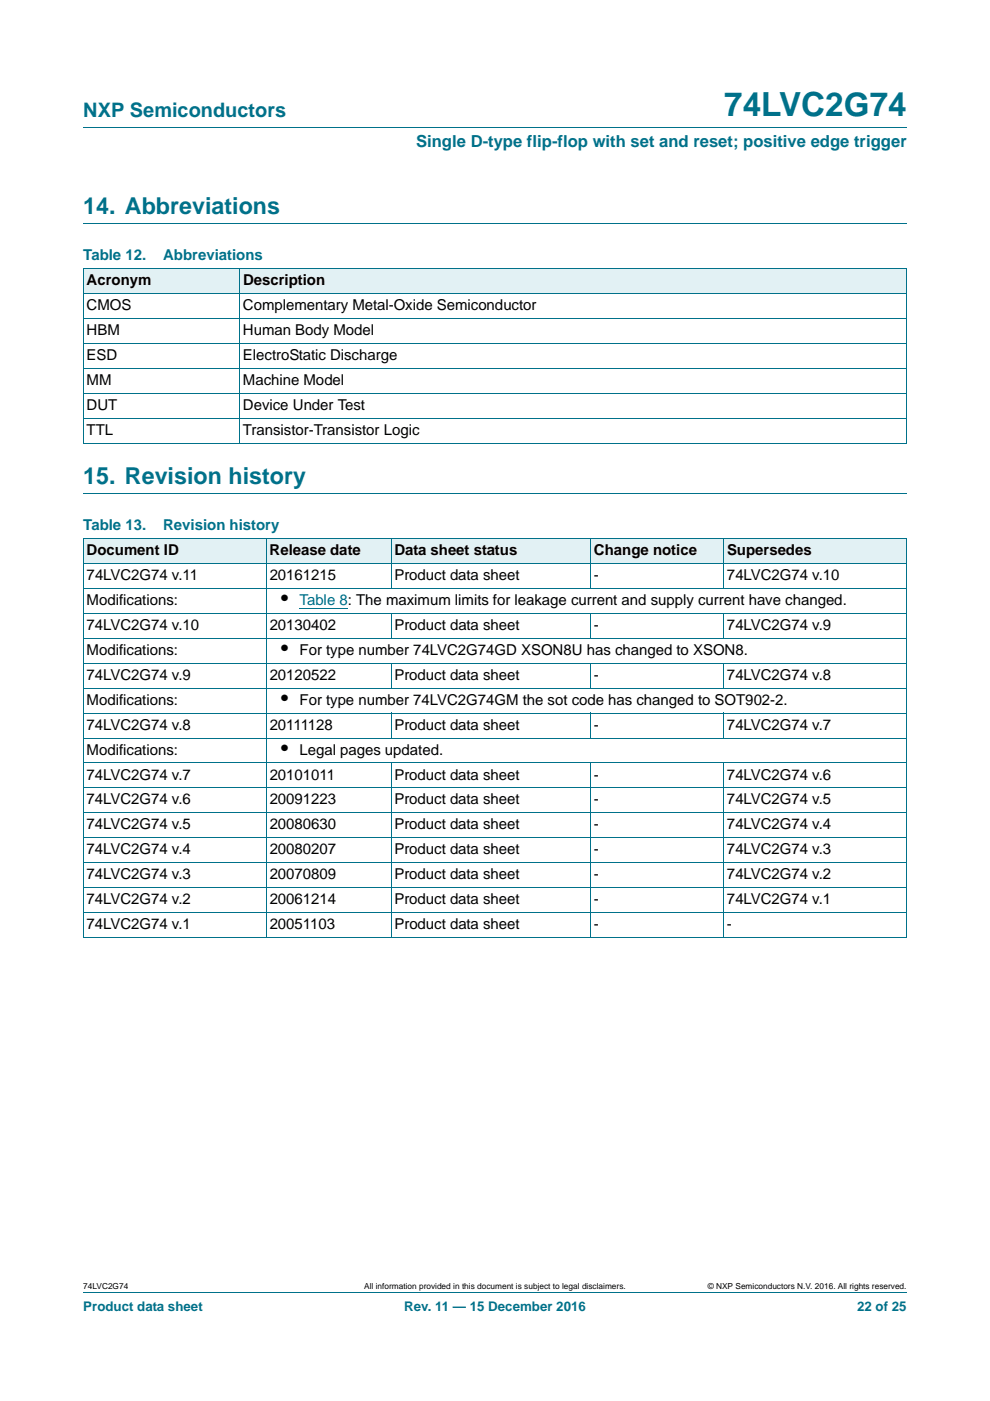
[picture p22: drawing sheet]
<svg xmlns="http://www.w3.org/2000/svg" width="210mm" height="297mm" viewBox="0 0 210 297" stroke-linecap="round" stroke-linejoin="round" font-family="sans-serif">
<defs><g id="words">
<text font-size="7" fill="#00718a" x="153.6" y="24.6">74LVC2G74</text>
<g font-size="4.9" fill="#00718a">
<text x="17.7" y="45.4">14. Abbreviations</text>
<text x="17.7" y="102.6">15. Revision history</text>
</g>
<text font-size="4.2" fill="#00718a" x="17.7" y="24.9">NXP Semiconductors</text>
<g font-size="4.2">
<text x="59.6" y="128.2">•</text>
<text x="59.6" y="138.8">•</text>
<text x="59.6" y="149.4">•</text>
<text x="59.6" y="160">•</text>
</g>
<text font-size="3.5" fill="#00718a" x="88.3" y="31.1">Single D-type flip-flop with set and reset; positive edge trigger</text>
<g font-size="3.2" fill="#00718a">
<text x="17.7" y="55.2">Table 12.</text>
<text x="34.6" y="55.2">Abbreviations</text>
<text x="17.7" y="112.4">Table 13.</text>
<text x="34.6" y="112.4">Revision history</text>
</g>
<g font-size="3.2">
<text x="18.4" y="65.8">CMOS</text>
<text x="18.4" y="60.5">Acronym</text>
<text x="51.5" y="65.8">Complementary Metal-Oxide Semiconductor</text>
<text x="51.5" y="60.5">Description</text>
<text x="18.4" y="71.1">HBM</text>
<text x="51.5" y="71.1">Human Body Model</text>
<text x="18.4" y="76.4">ESD</text>
<text x="51.5" y="76.4">ElectroStatic Discharge</text>
<text x="18.4" y="81.7">MM</text>
<text x="51.5" y="81.7">Machine Model</text>
<text x="18.4" y="87">DUT</text>
<text x="51.5" y="87">Device Under Test</text>
<text x="18.4" y="92.3">TTL</text>
<text x="51.5" y="92.3">Transistor-Transistor Logic</text>
<text x="18.4" y="117.6">Document ID</text>
<text x="57.2" y="117.6">Release date</text>
<text x="83.7" y="117.6">Data sheet status</text>
<text x="126" y="117.6">Change notice</text>
<text x="154.2" y="117.6">Supersedes</text>
<text x="18.4" y="122.9">74LVC2G74 v.11</text>
<text x="57.2" y="122.9">20161215</text>
<text x="83.7" y="122.9">Product data sheet</text>
<text x="126" y="122.9">-</text>
<text x="154.2" y="122.9">74LVC2G74 v.10</text>
<text x="18.4" y="128.2">Modifications:</text>
<text x="18.4" y="133.5">74LVC2G74 v.10</text>
<text x="57.2" y="133.5">20130402</text>
<text x="83.7" y="133.5">Product data sheet</text>
<text x="126" y="133.5">-</text>
<text x="154.2" y="133.5">74LVC2G74 v.9</text>
<text x="18.4" y="138.8">Modifications:</text>
<text x="63.5" y="138.8">For type number 74LVC2G74GD XSON8U has changed to XSON8.</text>
<text x="18.4" y="144.1">74LVC2G74 v.9</text>
<text x="18.4" y="149.4">Modifications:</text>
<text x="57.2" y="144.1">20120522</text>
<text x="63.5" y="149.4">For type number 74LVC2G74GM the sot code has changed to SOT902-2.</text>
<text x="83.7" y="144.1">Product data sheet</text>
<text x="126" y="144.1">-</text>
<text x="154.2" y="144.1">74LVC2G74 v.8</text>
<text x="18.4" y="154.7">74LVC2G74 v.8</text>
<text x="57.2" y="154.7">20111128</text>
<text x="83.7" y="154.7">Product data sheet</text>
<text x="126" y="154.7">-</text>
<text x="154.2" y="154.7">74LVC2G74 v.7</text>
<text x="18.4" y="160">Modifications:</text>
<text x="63.5" y="160">Legal pages updated.</text>
<text x="18.4" y="165.3">74LVC2G74 v.7</text>
<text x="57.2" y="165.3">20101011</text>
<text x="83.7" y="165.3">Product data sheet</text>
<text x="126" y="165.3">-</text>
<text x="154.2" y="165.3">74LVC2G74 v.6</text>
<text x="18.4" y="170.6">74LVC2G74 v.6</text>
<text x="57.2" y="170.6">20091223</text>
<text x="83.7" y="170.6">Product data sheet</text>
<text x="126" y="170.6">-</text>
<text x="154.2" y="170.6">74LVC2G74 v.5</text>
<text x="18.4" y="175.9">74LVC2G74 v.5</text>
<text x="57.2" y="175.9">20080630</text>
<text x="83.7" y="175.9">Product data sheet</text>
<text x="126" y="175.9">-</text>
<text x="154.2" y="175.9">74LVC2G74 v.4</text>
<text x="18.4" y="181.1">74LVC2G74 v.4</text>
<text x="57.2" y="181.1">20080207</text>
<text x="83.7" y="181.1">Product data sheet</text>
<text x="126" y="181.1">-</text>
<text x="154.2" y="181.1">74LVC2G74 v.3</text>
<text x="18.4" y="186.4">74LVC2G74 v.3</text>
<text x="18.4" y="191.7">74LVC2G74 v.2</text>
<text x="57.2" y="186.4">20070809</text>
<text x="57.2" y="191.7">20061214</text>
<text x="83.7" y="186.4">Product data sheet</text>
<text x="83.7" y="191.7">Product data sheet</text>
<text x="126" y="186.4">-</text>
<text x="126" y="191.7">-</text>
<text x="154.2" y="186.4">74LVC2G74 v.2</text>
<text x="154.2" y="191.7">74LVC2G74 v.1</text>
<text x="18.4" y="197">74LVC2G74 v.1</text>
<text x="57.2" y="197">20051103</text>
<text x="83.7" y="197">Product data sheet</text>
<text x="126" y="197">-</text>
<text x="154.2" y="197">-</text>
</g>
<text font-size="3.2" fill="#00f" x="63.5" y="128.2">Table 8: The maximum limits for leakage current and supply current have changed.</text>
<g font-size="2.8" fill="#00718a">
<text x="17.7" y="277.9">Product data sheet</text>
<text x="85.7" y="277.9">Rev. 11 — 15 December 2016</text>
<text x="181.8" y="277.9">22 of 25</text>
</g>
<g font-size="1.8">
<text x="17.7" y="273.3">74LVC2G74</text>
<text x="77.2" y="273.3">All information provided in this document is subject to legal disclaimers.</text>
<text x="150.1" y="273.3">© NXP Semiconductors N.V. 2016. All rights reserved.</text>
</g>
</g></defs>
<path d="M17.7 27h174.6M17.7 47.4h174.6M17.7 104.6h174.6M17.7 273.9h174.6" fill="none" stroke="#00718a" stroke-width=".21"/>
<g fill="#e2f1f4">
<path d="M17.7 57h33.1v5.3h-33.1z"/>
<path d="M50.8 57h141.5v5.3h-141.5z"/>
<path d="M17.7 114.1h38.8v5.3h-38.8z"/>
<path d="M56.5 114.1h26.4v5.3h-26.4z"/>
<path d="M82.9 114.1h42.4v5.3h-42.4z"/>
<path d="M125.3 114.1h28.2v5.3h-28.2z"/>
<path d="M153.5 114.1h38.8v5.3h-38.8z"/>
</g>
<path d="M63.5 128.9h10.3" fill="none" stroke="#00f" stroke-width=".21"/>
<g fill="none" stroke="#00718a" stroke-width=".21">
<path d="M17.6 57h174.7M17.7 57v37M50.8 56.9v37.1M192.3 57v37M17.6 62.3h174.7M17.6 67.6h174.7M17.6 72.8h174.7M17.6 78.1h174.7M17.6 83.4h174.7M17.6 88.7h174.7M17.6 94h174.7M17.6 114.1h174.7"/>
<path d="M17.6 119.4h174.7M17.7 114.2v84.6M56.5 114.1v84.7M82.9 114.1v10.6M125.3 114.1v10.6M153.5 114.1v10.6M192.3 114.2v84.6M17.6 124.7h174.7M17.6 130h174.7M17.6 135.3h174.7M82.9 130v5.3M125.3 130v5.3"/>
<path d="M153.5 130v5.3M17.6 140.6h174.7M17.6 145.9h174.7M17.6 151.2h174.7M17.6 156.5h174.7M82.9 140.5v5.4M82.9 151.1v5.4M125.3 140.5v5.4M125.3 151.1v5.4M153.5 140.5v5.4M153.5 151.1v5.4M17.6 161.8h174.7"/>
<path d="M17.6 167.1h174.7M17.6 172.3h174.7M17.6 177.6h174.7M82.9 161.7v37.1M125.3 161.7v37.1M153.5 161.7v37.1M17.6 182.9h174.7M17.6 188.2h174.7M17.6 193.5h174.7M17.6 198.8h174.7"/>
</g>
<use href="#words"/>
</svg>
